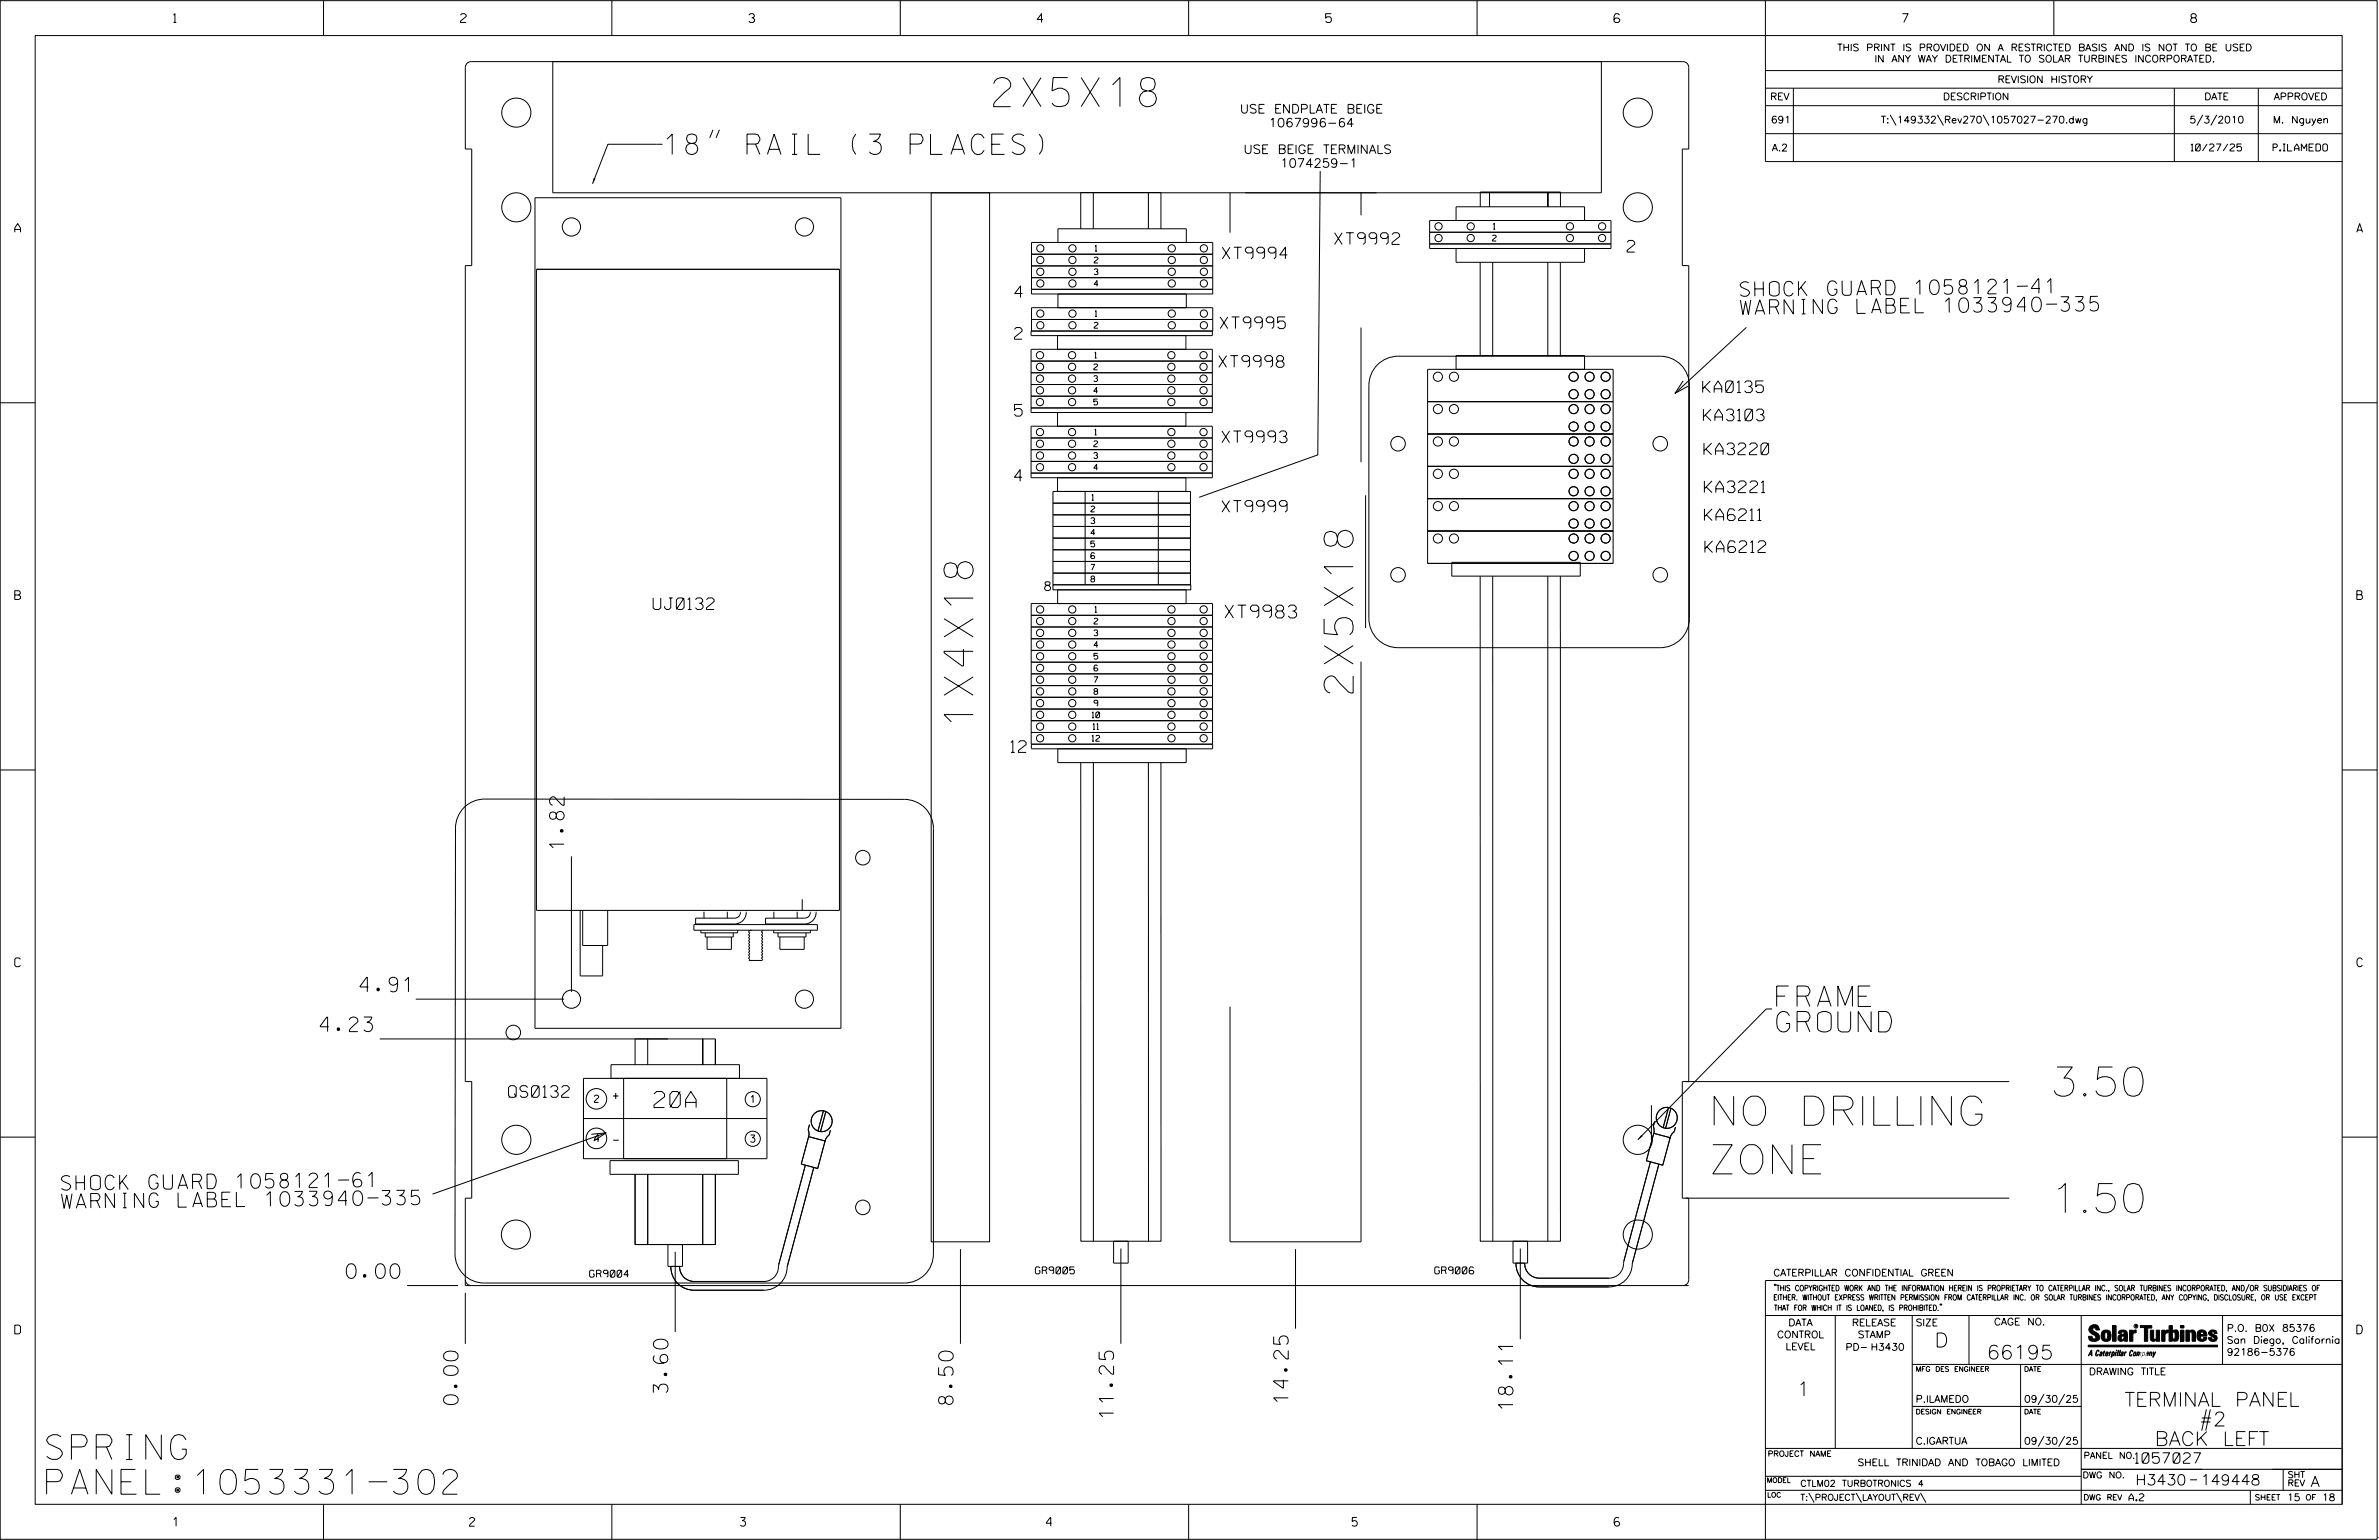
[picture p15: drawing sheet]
<svg xmlns="http://www.w3.org/2000/svg" width="864mm" height="559mm" viewBox="0 0 864 559" stroke-linecap="round" stroke-linejoin="round" font-family="sans-serif">
<defs><g id="words">
<g font-size="10.6">
<text x="360.7" y="38.7">2X5X18</text>
<text x="491.2" y="251.5" transform="rotate(-90 491.2 251.5)">2X5X18</text>
<text x="353.3" y="262.8" transform="rotate(-90 353.3 262.8)">1X4X18</text>
<text x="744.2" y="397.7">3.50</text>
<text x="620.3" y="408.3">NO DRILLING</text>
<text x="620.3" y="425.9">ZONE</text>
<text x="744.2" y="440">1.50</text>
</g>
<g font-size="9">
<text x="16.9" y="529.6">SPRING</text>
<text x="16.9" y="542.2">PANEL:1053331-302</text>
</g>
<g font-size="7.4">
<text x="241.6" y="56">18&quot; RAIL (3 PLACES)</text>
<text x="645" y="365.2">FRAME</text>
<text x="645" y="374.4">GROUND</text>
</g>
<text font-size="5.8" x="237.4" y="401.9">20A</text>
<g font-size="5.3">
<text x="631.7" y="107.6" transform="rotate(-1 631.7 107.6)">S H O C K</text>
<text x="663.5" y="107.2" transform="rotate(-1 663.5 107.2)">G U A R D</text>
<text x="695.2" y="106.9" transform="rotate(-1 695.2 106.9)">1</text>
<text x="700.5" y="106.8" transform="rotate(-1 700.5 106.8)">0</text>
<text x="705.8" y="106.8" transform="rotate(-1 705.8 106.8)">5</text>
<text x="711.1" y="106.7" transform="rotate(-1 711.1 106.7)">8</text>
<text x="716.3" y="106.7" transform="rotate(-1 716.3 106.7)">1</text>
<text x="721.6" y="106.6" transform="rotate(-1 721.6 106.6)">2</text>
<text x="726.9" y="106.6" transform="rotate(-1 726.9 106.6)">1 - 4</text>
<text x="742.8" y="106.4" transform="rotate(-1 742.8 106.4)">1</text>
<text x="674.1" y="113.7" transform="rotate(-1 674.1 113.7)">L A B E L</text>
<text x="705.8" y="113.4" transform="rotate(-1 705.8 113.4)">1</text>
<text x="711.1" y="113.3" transform="rotate(-1 711.1 113.3)">0</text>
<text x="716.4" y="113.3" transform="rotate(-1 716.4 113.3)">3</text>
<text x="721.7" y="113.2" transform="rotate(-1 721.7 113.2)">3</text>
<text x="727" y="113.2" transform="rotate(-1 727 113.2)">9</text>
<text x="732.3" y="113.1" transform="rotate(-1 732.3 113.1)">4</text>
<text x="737.6" y="113.1" transform="rotate(-1 737.6 113.1)">0 - 3</text>
<text x="753.4" y="112.9" transform="rotate(-1 753.4 112.9)">3</text>
<text x="758.7" y="112.9" transform="rotate(-1 758.7 112.9)">5</text>
<text x="631.8" y="114.2" transform="rotate(-1 631.8 114.2)">WA R N I N G</text>
<text x="204.8" y="308.1" transform="rotate(-90 204.8 308.1)">1.82</text>
<text x="130.7" y="359.9">4.91</text>
<text x="116.2" y="374.3">4.23</text>
<text x="22.3" y="431.9" transform="rotate(-1 22.3 431.9)">S H O C K</text>
<text x="54.1" y="431.5" transform="rotate(-1 54.1 431.5)">G U A R D</text>
<text x="85.8" y="431.2" transform="rotate(-1 85.8 431.2)">1</text>
<text x="91.1" y="431.2" transform="rotate(-1 91.1 431.2)">0</text>
<text x="96.3" y="431.1" transform="rotate(-1 96.3 431.1)">5</text>
<text x="101.6" y="431.1" transform="rotate(-1 101.6 431.1)">8</text>
<text x="106.9" y="431" transform="rotate(-1 106.9 431)">1</text>
<text x="112.2" y="430.9" transform="rotate(-1 112.2 430.9)">2</text>
<text x="117.5" y="430.9" transform="rotate(-1 117.5 430.9)">1 - 6</text>
<text x="133.4" y="430.7" transform="rotate(-1 133.4 430.7)">1</text>
<text x="96.4" y="437.7" transform="rotate(-1 96.4 437.7)">1</text>
<text x="101.7" y="437.7" transform="rotate(-1 101.7 437.7)">0</text>
<text x="107" y="437.6" transform="rotate(-1 107 437.6)">3</text>
<text x="112.3" y="437.6" transform="rotate(-1 112.3 437.6)">3</text>
<text x="117.6" y="437.5" transform="rotate(-1 117.6 437.5)">9</text>
<text x="122.8" y="437.4" transform="rotate(-1 122.8 437.4)">4</text>
<text x="128.1" y="437.4" transform="rotate(-1 128.1 437.4)">0 - 3</text>
<text x="144" y="437.2" transform="rotate(-1 144 437.2)">3</text>
<text x="149.3" y="437.2" transform="rotate(-1 149.3 437.2)">5</text>
<text x="22.4" y="438.5" transform="rotate(-1 22.4 438.5)">WA R N I N G</text>
<text x="64.7" y="438" transform="rotate(-1 64.7 438)">L A B E L</text>
<text x="125.8" y="463.8">0.00</text>
<text x="166.3" y="509.6" transform="rotate(-90 166.3 509.6)">0.00</text>
<text x="242.5" y="505.3" transform="rotate(-90 242.5 505.3)">3.60</text>
<text x="346" y="509.6" transform="rotate(-90 346 509.6)">8.50</text>
<text x="467.6" y="509" transform="rotate(-90 467.6 509)">14.25</text>
<text x="404.3" y="514.5" transform="rotate(-90 404.3 514.5)">11.25</text>
<text x="549.3" y="511.5" transform="rotate(-90 549.3 511.5)">18.11</text>
</g>
<g font-size="5.1">
<text x="702.3" y="488.8">D</text>
<text x="721.2" y="493.2">66195</text>
<text x="652.2" y="506.5">1</text>
<text x="771.2" y="510.3">TERMINAL PANEL</text>
<text x="782.2" y="524.5">BACK LEFT</text>
</g>
<text font-size="4.7" x="444.7" y="224.2">XT9983</text>
<g font-size="4.2">
<text x="484.5" y="88.7">XT9992</text>
<text x="443.7" y="94">XT9994</text>
<text x="590.7" y="91.5">2</text>
<text x="368.4" y="108">4</text>
<text x="442.9" y="119.2">XT9995</text>
<text x="368.3" y="123.1">2</text>
<text x="442.5" y="133.3">XT9998</text>
<text x="618.1" y="142.5">KA0135</text>
<text x="368.3" y="151">5</text>
<text x="618.3" y="152.7">KA3103</text>
<text x="443.6" y="160.6">XT9993</text>
<text x="618.6" y="165">KA3220</text>
<text x="368.3" y="174.7">4</text>
<text x="618.7" y="178.8">KA3221</text>
<text x="443.6" y="185.9">XT9999</text>
<text x="618.7" y="188.9">KA6211</text>
<text x="618.9" y="200.5">KA6212</text>
<text x="237.1" y="221.2">UJ0132</text>
<text x="367" y="273">12</text>
<text x="184.6" y="398.2">QS0132</text>
</g>
<g font-size="3.8">
<text x="775.1" y="531">1057027</text>
<text x="775.2" y="538.9">H3430</text>
<text x="798.8" y="538.9">149448</text>
<text x="838.8" y="539.5">A</text>
</g>
<g font-size="3.2">
<text x="63" y="8.2">1</text>
<text x="167.2" y="8.2">2</text>
<text x="271.8" y="8.2">3</text>
<text x="376.5" y="8.2">4</text>
<text x="481.2" y="8.2">5</text>
<text x="690.6" y="8.2">7</text>
<text x="795.3" y="8.2">8</text>
<text x="450.1" y="41.1">USE ENDPLATE BEIGE</text>
<text x="460.5" y="46.1">1067996-64</text>
<text x="451.4" y="55.7">USE BEIGE TERMINALS</text>
<text x="464.7" y="60.7">1074259-1</text>
<text x="5.4" y="84.3">A</text>
<text x="855.5" y="84.3">A</text>
<text x="378.8" y="214.3">8</text>
<text x="5.4" y="217.5">B</text>
<text x="855.6" y="217.5">B</text>
<text x="5.4" y="350.8">C</text>
<text x="855.6" y="350.8">C</text>
<text x="5.4" y="484">D</text>
<text x="855.6" y="484">D</text>
<text x="62.8" y="553.8">1</text>
<text x="170.4" y="553.8">2</text>
<text x="268.8" y="553.8">3</text>
<text x="379.8" y="553.8">4</text>
<text x="490.8" y="553.8">5</text>
<text x="585.9" y="553.8">6</text>
</g>
<g font-size="2.6">
<text x="215.8" y="400">2</text>
<text x="272.5" y="400.1">1</text>
<text x="215.8" y="414.3">4</text>
<text x="222.6" y="415">-</text>
<text x="272.5" y="414.5">3</text>
</g>
<g font-size="2.5">
<text x="666.9" y="18.5">THIS PRINT IS PROVIDED ON A RESTRICTED BASIS AND IS NOT TO BE USED</text>
<text x="680.5" y="22.6">IN ANY WAY DETRIMENTAL TO SOLAR TURBINES INCORPORATED.</text>
<text x="725.1" y="30">REVISION HISTORY</text>
<text x="642.6" y="36.3">REV</text>
<text x="705.3" y="36.3">DESCRIPTION</text>
<text x="800.2" y="36.3">DATE</text>
<text x="825.4" y="36.3">APPROVED</text>
<text x="642.9" y="44.7">691</text>
<text x="682.8" y="44.7">T:\149332\Rev270\1057027-270.dwg</text>
<text x="794.8" y="44.7">5/3/2010</text>
<text x="825.1" y="44.7">M. Nguyen</text>
<text x="643.2" y="54.8">A.2</text>
<text x="795.4" y="54.8">10/27/25</text>
<text x="825.1" y="54.8">P.ILAMEDO</text>
<text x="214" y="463.4">GR9004</text>
<text x="375.8" y="462.2">GR9005</text>
<text x="520.8" y="462.2">GR9006</text>
<text x="643.8" y="463">CATERPILLAR CONFIDENTIAL GREEN</text>
<text x="645.1" y="485.5">CONTROL</text>
<text x="649.2" y="481.1">DATA</text>
<text x="672.3" y="481.1">RELEASE</text>
<text x="674.4" y="485.5">STAMP</text>
<text x="695.4" y="481.1">SIZE</text>
<text x="723.8" y="480.8">CAGE NO.</text>
<text x="808.4" y="483.1">P.O. B0X 85376</text>
<text x="648.2" y="489.8">LEVEL</text>
<text x="669.9" y="490">PD- H3430</text>
<text x="808.4" y="487.5">San Diego, California</text>
<text x="808.4" y="491.8">92186-5376</text>
<text x="758.3" y="498.9">DRAWING TITLE</text>
<text x="695.4" y="508.9">P.ILAMEDO</text>
<text x="734.8" y="508.9">09/30/25</text>
<text x="695.4" y="524.1">C.IGARTUA</text>
<text x="734.8" y="524.1">09/30/25</text>
<text x="674.3" y="531.9">SHELL TRINIDAD AND TOBAGO LIMITED</text>
<text x="772.8" y="544.6">A.2</text>
<text x="830.2" y="544.6">15</text>
<text x="842.9" y="544.6">18</text>
</g>
<g font-size="2.3">
<text x="756.4" y="529.2">PANEL NO.</text>
<text x="653.5" y="539.4">CTLM02 TURBOTRONICS 4</text>
<text x="756" y="536.3">DWG NO.</text>
<text x="830.4" y="539.3">REV</text>
<text x="830.4" y="536.2">SHT</text>
<text x="653.5" y="544.5">T:\PROJECT\LAYOUT\REV\</text>
</g>
<g font-size="2.1">
<text x="542.1" y="83.2">1</text>
<text x="541.7" y="87.4">2</text>
<text x="397.2" y="95.4">2</text>
<text x="397.5" y="91.2">1</text>
<text x="397.2" y="99.7">3</text>
<text x="397.2" y="103.9">4</text>
<text x="397.2" y="119.1">2</text>
<text x="397.5" y="114.8">1</text>
<text x="397.4" y="129.9">1</text>
<text x="397" y="134.2">2</text>
<text x="397" y="142.7">4</text>
<text x="397" y="138.4">3</text>
<text x="397" y="146.9">5</text>
<text x="397.4" y="157.8">1</text>
<text x="397" y="162.1">2</text>
<text x="397" y="166.3">3</text>
<text x="397" y="170.6">4</text>
<text x="396" y="185.8">2</text>
<text x="396.4" y="181.5">1</text>
<text x="396" y="190">3</text>
<text x="396" y="194.2">4</text>
<text x="396" y="198.4">5</text>
<text x="396" y="202.7">6</text>
<text x="396" y="206.9">7</text>
<text x="396" y="211.1">8</text>
<text x="397.1" y="226.4">2</text>
<text x="397.5" y="222.2">1</text>
<text x="397.1" y="230.7">3</text>
<text x="397.1" y="234.9">4</text>
<text x="397.1" y="239.2">5</text>
<text x="397.1" y="243.4">6</text>
<text x="397.1" y="247.7">7</text>
<text x="397.1" y="251.9">8</text>
<text x="397.1" y="256.2">9</text>
<text x="396.4" y="260.5">10</text>
<text x="396.4" y="269">12</text>
<text x="396.8" y="264.7">11</text>
</g>
<g font-size="2">
<text x="643.8" y="468.4">&quot;THIS COPYRIGHTED WORK AND THE INFORMATION HEREIN IS PROPRIETARY TO CATERPILLAR INC., SOLAR TURBINES INCORPORATED, AND/OR SUBSIDIARIES OF</text>
<text x="643.8" y="471.8">EITHER. WITHOUT EXPRESS WRITTEN PERMISSION FROM CATERPILLAR INC. OR SOLAR TURBINES INCORPORATED, ANY COPYING, DISCLOSURE, OR USE EXCEPT</text>
<text x="644" y="475.6">THAT FOR WHICH IT IS LOANED, IS PROHIBITED.&quot;</text>
<text x="641.7" y="528.5">PROJECT NAME</text>
<text x="756.3" y="544.3">DWG REV</text>
<text x="818.5" y="544.3">SHEET</text>
<text x="836.9" y="544.3">OF</text>
</g>
<g font-size="1.8">
<text x="695.4" y="497.6">MFG DES ENGINEER</text>
<text x="734.8" y="497.6">DATE</text>
<text x="695.4" y="513.1">DESIGN ENGINEER</text>
<text x="734.8" y="513.1">DATE</text>
<text x="641.3" y="538">MODEL</text>
<text x="641.5" y="543.3">LOC</text>
</g>
<text font-size=".9" x="775.1" y="481.7">R</text>
</g></defs>
<g fill="none" stroke="#000" stroke-width=".36">
<path d="M.1 .2h862.8v558.4h-862.8zM12.8 12.9h837.4v533h-837.4zM117.4 .2v12.7M222.1 .2v12.7M326.8 .2v12.7M431.5 .2v12.7M536.2 .2v12.7M587.9 5.5l-.5-.5h-1l-.5 1v1.7l.5 .4h1l.6-.4v-.6l-.6-.5h-1l-.5 .5M640.9 .2v58.4h209.3M745.6 .2v12.7M200.7 22.4v47.6h380.6v-47.6M640.9 25.6h209.3"/>
<path d="M640.9 32h209.3M640.9 38.3h209.3M651 32v26.6M789.3 32v26.6M819.8 32v26.6M240.5 52.4h-19.8l-5.6 14.3M258.8 47.1l-1.2 2.9M261.2 47.1l-1.3 2.9M640.9 48.5h209.3M686.2 41.7l2.1 3.8M703.3 41.7l2.2 3.8M719.9 41.7l2.1 3.8"/>
<path d="M799.6 41.7l-2.1 3.8M804.7 41.7l-2.2 3.8M194.2 71.8h111.1v301.3h-111.1zM338 70h21.2v380.6h-21.2zM396.9 69.9v13.1M416.9 69.9v13.1M446.5 70v14.4M479.2 62.1l-.8 103-43.1 15.3M494.1 70v8.1M537.4 75v-5.3h29.1v5.3M540.7 69.7v5.3M561.9 69.7v5.3"/>
<path d="M194.7 97.7h110v232.6h-110zM374.4 88h65.8v18.7h-65.8zM374.4 92.3h65.8M374.4 96.5h65.8M384 88v-5h46.6v5M392.3 83v-13.1h29.1v13.1M519 88.5h65.8M519 80h65.8v10.2h-65.8zM519 84.3h65.8M537.3 95.2v34.1M541.9 95.2v34.1M561.9 95.2v34.1"/>
<path d="M566.4 95.2v34.1M575.2 80v-5h-46.6v5M575.2 90.2v5h-46.6v-5M374.4 111.7h65.8v8.5h-65.8zM374.4 115.9h65.8M374.4 105h65.8M374.4 100.8h65.8M384 106.7v5M430.6 106.7v5M494.1 118.9v48.8M634 118.8l-26 23.9M374.3 120.1h65.8v1.7h-65.8z"/>
<path d="M374.3 126.8h65.8v22.9h-65.8zM374.3 131h65.8M374.3 135.3h65.8M374.3 139.5h65.8M383.9 121.8v5M430.5 121.8v5M500 132.4a10.6 10.6 0 0 1 7.5-3.1h95.2a10.6 10.6 0 0 1 10.6 10.5v84.6a10.6 10.6 0 0 1-10.6 10.6h-95.2a10.6 10.6 0 0 1-10.6-10.6v-84.6a10.6 10.6 0 0 1 3.1-7.4zM518.2 134h67.4v70.4h-67.4zM575.2 134v-5h-46.6v5M611 138.2l-3 4.5 4.8-2.6M.1 146.2h12.7M374.3 154.7h65.8v18.7h-65.8z"/>
<path d="M374.3 143.8h65.8M374.3 148h65.8M374.3 158.9h65.8M383.9 149.7v5M430.5 149.7v5M518.2 145.7h67.4M518.2 157.5h67.4M850.2 146.2h12.7M374.3 171.7h65.8M374.3 163.2h65.8M374.3 167.4h65.8M382.2 178.3h50v33.9h-50z"/>
<path d="M383.9 173.4v4.9M393.9 178.3v33.9M420.5 178.3v33.9M430.5 173.4v4.9M495.7 179.7v48.2M518.2 169.2h67.4M382.2 182.6h50M382.2 186.8h50M382.2 191h50M382.2 195.3h50M382.2 199.5h50M518.2 180.9h67.4"/>
<path d="M518.2 192.7h67.4M374.3 219h65.9v51h-65.9zM382.2 212.2h50.1v1.8h-50.1zM382.2 203.7h50M382.2 208h50M383.9 219v-5h46.7v5M527 204h46.7v5.1h-46.7zM537.3 209.1l.1 241.3h29.1l-.1-241.3M541.9 209.1v241.3M561.9 209.1v241.3M374.3 223.3h65.9M374.3 227.5h65.9"/>
<path d="M374.3 231.8h65.9M374.3 236h65.9M374.3 240.3h65.9M374.3 244.5h65.9M374.3 248.8h65.9M374.3 253h65.9M374.3 257.3h65.9M494.1 240.1v210.5h-47.6v-85.3M.1 279.4h12.7M374.3 261.5h65.9M374.3 265.8h65.9M374.4 270.1h65.8v1.6h-65.8"/>
<path d="M392.3 276.7l.1 173.7h29.1l-.1-173.7M396.9 276.7v173.7M416.9 276.7v173.7M430.6 271.7v5h-46.6v-5M850.2 279.4h12.7M168.5 293a10.5 10.5 0 0 1 7.4-3.1l152.4 .2a10.5 10.5 0 0 1 10.5 10.5v154.4a10.5 10.5 0 0 1-10.5 10.6h-152.5a10.6 10.6 0 0 1-10.6-10.6l.1-154.5a10.7 10.7 0 0 1 3.2-7.5zM207.4 310.7v49.2M210.6 330.3v23.8h8.2v-11M211.5 330.3v12.8h9.1v-12.8M251.9 335.5h44.8v2h-44.8zM254.4 337.5v1h13.4v-1M255.6 330.8v2.4"/>
<path d="M256 338.5v1.5h10.2v-1.5M264 330.8v2.4M268.8 330.8a2.11 2.11 0 0 1-2.1 2.4h-14.2v2.1h14.2a4.2 4.2 0 0 0 4.2-4.5M276.8 337.5l-.4 .6 .5 .6-.5 .5 .5 .5-.5 .6 .5 .5-.5 .5 .5 .5-.5 .6 .5 .5-.5 .5 .5 .6-.5 .5 .5 .5-.5 .5 .5 .6-.5 .5 .5 .5-.5 .6 .5 .5-.3 .3h-4.7l.3-.3-.5-.5 .5-.6-.5-.5 .5-.5-.5-.6 .5-.5-.5-.5 .5-.5-.5-.6 .5-.5-.5-.5 .5-.6-.5-.5 .5-.5-.5-.5 .5-.6-.5-.5 .5-.5-.5-.6 .5-.5 .7-.1M280.8 337.5v1h13.4v-1M280.9 330.8v2.4M282.4 338.5v1.5h10.2v-1.5M283.1 340v4.5h8.8v-4.5M289.4 330.8v2.4M291.2 326.3v4M294.1 330.8a2.09 2.09 0 0 1-2.1 2.4h-14.1v2.1h14.1a4.2 4.2 0 0 0 4.3-4.5M256.7 340v4.5h8.8v-4.5"/>
<path d="M137.8 377h121.9v9.3M150.9 362.5h53.9M230.5 377v9.3M235.1 377v9.3M255.1 377v9.3M643.3 366.1h-2.2l-46.6 47.5M211.8 391.3h66.6v29.1h-66.6zM222.5 397.7h2M223.5 396.6v2.2M226.4 391.3h37.4v29.1h-37.4zM268.4 391.3v-5h-46.6v5M613 392.5v-296.1h-2.3v-42.3h2.3v-29.6a2.05 2.05 0 0 0-2.1-2.1h-439.9a2.11 2.11 0 0 0-2.1 2.1v29.6h2.3v42.3h-2.3v296.1h2.3v42.3h-2.3v31.7h444.1"/>
<path d="M729.4 392.5h-118.7v42.3h118.7M.1 412.6h12.7M211.8 405.9h66.6M214.6 411.6l5.4-.5-4.5 3M220 411.1l-63 22.2M293.5 412.4l6 1.6-2.7 10-5.9-1.6zM293.9 408.1l-.5 1.8 .3 1.4-.3 1.5M298.9 403.1l-2 7.3M299.8 403.3l-1.9 7.3M301.4 410.1l-.4 1.7-1.1 1.2-.5 1.4M599.5 401v12.7M600.3 411.2l6 1.6-2.7 10-6-1.6z"/>
<path d="M600.6 406.9l-.4 1.8 .3 1.5-.3 1.4M605.7 401.9l-2 7.3M606.6 402.1l-2 7.3M608.2 408.9l-.4 1.7-1.1 1.2-.5 1.4M850.2 412.6h12.7M221.4 421.1h46.6v5h-46.6zM230.5 426.1v25.5h29.2v-25.5v25.5h-29.2zM235.1 426.1v25.5M255.1 426.1v25.5M292.3 422.8l-9.6 36.1a5.6 5.6 0 0 1-5.4 6.1h-25.3a5.3 5.3 0 0 1-5.3-5.5M295.4 423.6l-9.7 36.1a8.5 8.5 0 0 1-8.4 8.5h-25.3a8.4 8.4 0 0 1-8.5-8.7M599.1 421.6l-9.6 36.1a5.6 5.6 0 0 1-5.4 6.1h-25.3a5.3 5.3 0 0 1-5.3-5.5"/>
<path d="M602.2 422.4l-9.7 36.1a8.4 8.4 0 0 1-8.4 8.5h-25.3a8.5 8.5 0 0 1-8.5-8.7M613 434.8v29.6a2.11 2.11 0 0 1-2.1 2.1M242.5 451.6v7.9h5.3v-7.9M245.1 454.2v29.1M348.7 453.2v34.4M404.2 450.4h5.3v7.9h-5.3zM406.9 453v34.6M470.3 453.2v28.9M549.2 450.4h5.3v7.9h-5.3zM551.9 453v32.9M147.8 466.5h18.5M168.9 464.4a2.17 2.17 0 0 0 2.1 2.1"/>
<path d="M168.9 469.1v18.5M640.9 477.3h209.3M644.2 466.1l-.1 .4M644.7 466.1l-.2 .4M666.2 477.3v48.3M694.2 477.3v48.3M704.4 473.3l-.1 .4M704.8 473.3l-.1 .4M714.8 477.3v17.8M755.5 477.3v68.6M806.8 477.3v17.8M816.5 466l-1.4 3.1"/>
<path d="M850.2 464.6h-209.3v94M850.2 464.8v81.1M694.2 495.1h156M733.5 495.1v30.5M758.6 481.4a2.02 2.02 0 0 1 3.1-.1l.5 1.3h-1.3l-.2-.6-.4-.2-.6 .1-.1 .4 .4 .7a2.46 2.46 0 0 1 2.2 2.9 2.83 2.83 0 0 1-3.8 .3l-.3-1.3h1.3l.2 .7 .6 .3 .5-.2 .2-.5-.4-.6-1.9-1.2-.4-.9zM759.2 491.3h-.7l.7-1.2v1.9h.2l-.1-2.1-1.3 2.1 .5-.5h.7M761.3 490l.3-.2 .4 .3-.1 .3-.3-.4-.4 .3-.3 1.6h.4l.4-.5-.3 .6-.4 .1-.3-.4zM762.6 490.6l.5-.1-.1 1.4h-.9a.74 .74 0 0 1 .9-.8l-.3 .7-.5 .1 .2-.5 .6-.2v-.5l-.7 .2zM763 483.2a2.17 2.17 0 0 1 3.1 0l.3 1.4-.3 1.5a2.17 2.17 0 0 1-3.1 0l-.3-1.5zM763.6 490.5l.4-.4 .2 .6h-.3l-.3 .9 .2 .4-.3-.1zM764.1 483.7l.5-.4 .4 .3v2.2l-.4 .2-.5-.2zM764.6 491.1l.6 .2v-.7l-.4-.1-.4 .6-.1 .8h.6"/>
<path d="M764.6 491.1l-.1 .8h.4M764.6 482.6v.8M764.8 490.7l.4 .1v.3h-.6zM765 491.5l-.1 .4zM766 490.5l-.5 1.5zM766 490.8l.4-.3-.4 .4M766.9 481h1.3v5.7h-1.3zM767 490.8l.5 .1-.3 .8-.4 .2zM767.3 490.5h-.5l-.5 2M767.3 490.5a.8 .8 0 0 1 .2 1 .8 .8 0 0 1-.9 .4l-.1 .6M767.3 490.5l-.1 .2M768.1 490.5l-.4 1.5z"/>
<path d="M768.2 489.9h.3l-.1 .2h-.2zM769 489.9l-.5 2.1zM769.7 489.9l-.6 2.1zM770.1 491.4l.5-.3-.5 .8zM770.4 491.9h.1M770.6 491.1l.1-.4-.7 .2 .1-.3 .6-.1 .2 .3-.5 1.1M770.6 491.1a.74 .74 0 0 0-.8 .8h.6M771 484.8h-.7l-.3 .6 .4 .7 .5-.3 .1-2.4h-.8l-.1 .4h-1.2a1.71 1.71 0 0 1 1.8-1.3 1.71 1.71 0 0 1 1.6 1.4v2.8h-1.1l-.1-.6M771 484.2l-1.5 .1a1.41 1.41 0 0 0 0 2.4l.5 .1 1.1-.7M771.2 486.1h-.1M771.4 490.5l.1 .3 .4-.3-.9 1.5zM771.5 490.8h.1"/>
<path d="M773 482.7h1.2v.5l.5-.5 .7-.1v1h-.6l-.5 .4-.1 2.7h-1.2zM773.3 490.3l.6-.4 .4 .2-.1 .4-.3-.4a1.28 1.28 0 0 0-.5 1.8l.6-.4-.1 .4-.8 .1zM774.7 490.8l.5-.3a.88 .88 0 0 1 .2 .9 .88 .88 0 0 1-.7 .7l-.2-.2zM774.8 490.9h.5l-.3 1h-.3l-.2-.2zM775.2 490.5l-.1 .2M776.8 481h4.3v.9h-1.5v4.8h-1.3M776.8 490.6l-.8 .2v-.3l-.4 1.5 .8-1.3v1.3l.3-1.2M779.3 491.1h.4M779.6 490.5h.3l-.3 1.4M779.6 490.7h.2l-.1 .4M779.7 491.1l-.1 .4M779.7 491.1l-.4 .2"/>
<path d="M780.1 492l.4-1.5 .1 .3 .3-.3 .3 .2-.3 1.3v-1.3l-.7 1.3M780.6 482.7h1.2v2.7l.1 .4 .4 .3 .4-.7v-2.7h1.2l.1 4h-1.3v-.5l-1.1 .6-.7-.3-.3-.7zM781.6 492.5l1-2-.8 1.3-.2-1.3-.2 2M784.7 482.7h1.2v.5l.5-.5 .7-.1v1h-.5l-.6 .4-.1 2.7h-1.2zM787.4 481h1.2v2a1.4 1.4 0 0 1 2.2 .2l.1 1.4-.4 1.9-1.5 .1-.4-.5v-1l.5 .9 .5-.3v-2.1l-.5-.4-.5 .7v2.8h-1.2zM791.5 482.7h1.3v4h-1.3zM791.5 481h1.3v.9h-1.3zM793.5 482.7h1.3v.4l.7-.5 1.1 .2 .4 .6v3.3h-1.2l-.3-3.4-.7 .2v3.2h-1.3zM794.8 483.1h.1M797.7 483.2a1.92 1.92 0 0 1 2.4-.5 1.92 1.92 0 0 1 1 2.1h-2.3v.8l.6 .5 .5-.3v-.5h1.2a1.83 1.83 0 0 1-2.1 1.4 1.83 1.83 0 0 1-1.5-2.1zM798.8 484.2v.6M799.1 483.4h.6l.2 .8h-1.1z"/>
<path d="M804.6 482.9a1.84 1.84 0 0 0-2.9 .8 3.3 3.3 0 0 0 2.2 1.9l-.5 .5-.4-.3-.1-.4h-1.2l.1 .6a1.92 1.92 0 0 0 2.9 .4M804.9 483.8h-1.2l-.2-.6-.5 .1-.1 .3 .1 .3 1.8 .9M805.1 488.1h-47.1v.6h47.1M694.2 510.3h61.3M742 505.8l-2.2 3.9M749.5 505.8l-2.2 3.9M799 516h3.4M799.3 514.5h3.3M800.9 511.4l-1.6 7.7M802.4 511.4l-1.7 7.7M804.3 513.6l.5-1 1.5-.2a1.21 1.21 0 0 1 .7 1.9l-2.9 3.1h3.4M640.9 525.6h209.2"/>
<path d="M640.9 535.7h114.6M742 521.1l-2.2 3.8M749.5 521.1l-2.2 3.8M755.5 533.2h94.7M795 537h2.6M828.8 533.2v7.6M117.4 545.9v12.7M222.1 545.9v12.7M326.8 545.9v12.7M431.5 545.9v12.7M536.2 545.9v12.7M640.9 540.8h209.3"/>
<path d="M656.6 541.7l2 3.5M673.8 541.7l1.9 3.5M688.4 541.7l2 3.5M697.2 541.7l1.9 3.5M816.9 541v4.9M863.5 558h.1"/>
<circle cx="187.4" cy="40.9" r="5.3"/>
<circle cx="594.5" cy="40.9" r="5.3"/>
<circle cx="187.4" cy="75.2" r="5.3"/>
<circle cx="594.5" cy="75.2" r="5.3"/>
<circle cx="207.4" cy="82.3" r="3.3"/>
<circle cx="292" cy="82.3" r="3.3"/>
<circle cx="377.6" cy="94.4" r="1.32"/>
<circle cx="377.6" cy="98.6" r="1.32"/>
<circle cx="377.6" cy="90.1" r="1.32"/>
<circle cx="389.3" cy="94.4" r="1.32"/>
<circle cx="389.3" cy="98.6" r="1.32"/>
<circle cx="389.3" cy="90.1" r="1.32"/>
<circle cx="425.4" cy="90.1" r="1.32"/>
<circle cx="425.4" cy="98.6" r="1.32"/>
<circle cx="425.4" cy="94.3" r="1.32"/>
<circle cx="437" cy="90.1" r="1.32"/>
<circle cx="437" cy="98.6" r="1.32"/>
<circle cx="437" cy="94.4" r="1.32"/>
<circle cx="522.2" cy="86.4" r="1.32"/>
<circle cx="522.2" cy="82.1" r="1.32"/>
<circle cx="533.9" cy="86.4" r="1.32"/>
<circle cx="533.9" cy="82.1" r="1.32"/>
<circle cx="569.9" cy="86.4" r="1.32"/>
<circle cx="569.9" cy="82.1" r="1.32"/>
<circle cx="581.6" cy="86.4" r="1.32"/>
<circle cx="581.6" cy="82.1" r="1.32"/>
<circle cx="377.6" cy="118" r="1.32"/>
<circle cx="377.6" cy="102.9" r="1.32"/>
<circle cx="377.6" cy="113.8" r="1.32"/>
<circle cx="389.3" cy="118" r="1.32"/>
<circle cx="389.3" cy="102.9" r="1.32"/>
<circle cx="389.3" cy="113.8" r="1.32"/>
<circle cx="425.4" cy="113.8" r="1.32"/>
<circle cx="425.4" cy="118" r="1.32"/>
<circle cx="425.4" cy="102.9" r="1.32"/>
<circle cx="437" cy="113.8" r="1.32"/>
<circle cx="437" cy="102.9" r="1.32"/>
<circle cx="437" cy="118" r="1.32"/>
<circle cx="377.5" cy="128.9" r="1.32"/>
<circle cx="377.5" cy="137.4" r="1.32"/>
<circle cx="377.5" cy="133.1" r="1.32"/>
<circle cx="389.2" cy="133.1" r="1.32"/>
<circle cx="389.2" cy="128.9" r="1.32"/>
<circle cx="389.2" cy="137.4" r="1.32"/>
<circle cx="425.2" cy="137.4" r="1.32"/>
<circle cx="425.2" cy="128.9" r="1.32"/>
<circle cx="425.2" cy="133.1" r="1.32"/>
<circle cx="436.9" cy="137.4" r="1.32"/>
<circle cx="436.9" cy="128.9" r="1.32"/>
<circle cx="436.9" cy="133.1" r="1.32"/>
<circle cx="522" cy="136.7" r="1.65"/>
<circle cx="527.8" cy="136.7" r="1.65"/>
<circle cx="571.2" cy="136.7" r="1.66"/>
<circle cx="577" cy="136.7" r="1.65"/>
<circle cx="582.9" cy="136.7" r="1.65"/>
<circle cx="377.5" cy="145.9" r="1.32"/>
<circle cx="377.5" cy="156.8" r="1.32"/>
<circle cx="377.5" cy="141.6" r="1.32"/>
<circle cx="389.2" cy="141.6" r="1.32"/>
<circle cx="389.2" cy="145.9" r="1.32"/>
<circle cx="389.2" cy="156.8" r="1.32"/>
<circle cx="425.2" cy="156.8" r="1.32"/>
<circle cx="425.2" cy="145.9" r="1.32"/>
<circle cx="425.2" cy="141.6" r="1.32"/>
<circle cx="436.9" cy="145.9" r="1.32"/>
<circle cx="436.9" cy="156.8" r="1.32"/>
<circle cx="436.9" cy="141.6" r="1.32"/>
<circle cx="522" cy="148.5" r="1.65"/>
<circle cx="527.8" cy="148.5" r="1.65"/>
<circle cx="571.2" cy="143" r="1.67"/>
<circle cx="571.2" cy="154.8" r="1.66"/>
<circle cx="571.2" cy="148.4" r="1.66"/>
<circle cx="577" cy="143" r="1.66"/>
<circle cx="577" cy="148.5" r="1.65"/>
<circle cx="577" cy="154.8" r="1.65"/>
<circle cx="582.9" cy="143" r="1.66"/>
<circle cx="582.9" cy="154.8" r="1.65"/>
<circle cx="582.9" cy="148.5" r="1.65"/>
<circle cx="377.5" cy="165.3" r="1.32"/>
<circle cx="377.5" cy="169.5" r="1.32"/>
<circle cx="377.5" cy="161" r="1.32"/>
<circle cx="389.2" cy="169.5" r="1.32"/>
<circle cx="389.2" cy="161" r="1.32"/>
<circle cx="389.2" cy="165.3" r="1.32"/>
<circle cx="425.2" cy="165.3" r="1.32"/>
<circle cx="425.2" cy="161" r="1.32"/>
<circle cx="425.2" cy="169.5" r="1.32"/>
<circle cx="436.9" cy="165.3" r="1.32"/>
<circle cx="436.9" cy="169.5" r="1.32"/>
<circle cx="436.9" cy="161" r="1.32"/>
<circle cx="507.5" cy="161" r="2.65"/>
<circle cx="522" cy="160.2" r="1.66"/>
<circle cx="522" cy="171.9" r="1.67"/>
<circle cx="527.8" cy="160.2" r="1.66"/>
<circle cx="527.8" cy="171.9" r="1.66"/>
<circle cx="571.2" cy="178.2" r="1.67"/>
<circle cx="571.2" cy="160.2" r="1.67"/>
<circle cx="571.2" cy="171.9" r="1.67"/>
<circle cx="571.2" cy="166.5" r="1.67"/>
<circle cx="577" cy="178.3" r="1.66"/>
<circle cx="577" cy="160.2" r="1.66"/>
<circle cx="577" cy="171.9" r="1.67"/>
<circle cx="577" cy="166.5" r="1.66"/>
<circle cx="582.9" cy="160.2" r="1.66"/>
<circle cx="582.9" cy="178.3" r="1.66"/>
<circle cx="582.9" cy="171.9" r="1.66"/>
<circle cx="582.9" cy="166.5" r="1.65"/>
<circle cx="602.7" cy="161" r="2.65"/>
<circle cx="522" cy="183.7" r="1.65"/>
<circle cx="522" cy="195.4" r="1.66"/>
<circle cx="527.8" cy="183.7" r="1.65"/>
<circle cx="527.8" cy="195.4" r="1.66"/>
<circle cx="571.2" cy="190" r="1.66"/>
<circle cx="571.2" cy="183.7" r="1.66"/>
<circle cx="571.2" cy="195.4" r="1.67"/>
<circle cx="577" cy="190" r="1.65"/>
<circle cx="577" cy="183.7" r="1.65"/>
<circle cx="577" cy="195.4" r="1.66"/>
<circle cx="582.9" cy="190" r="1.65"/>
<circle cx="582.9" cy="183.7" r="1.65"/>
<circle cx="582.9" cy="195.4" r="1.66"/>
<circle cx="507.5" cy="208.6" r="2.64"/>
<circle cx="571.2" cy="201.7" r="1.66"/>
<circle cx="577" cy="201.7" r="1.65"/>
<circle cx="582.9" cy="201.7" r="1.65"/>
<circle cx="602.7" cy="208.6" r="2.64"/>
<circle cx="377.6" cy="225.4" r="1.32"/>
<circle cx="377.6" cy="233.9" r="1.32"/>
<circle cx="377.6" cy="221.1" r="1.32"/>
<circle cx="377.6" cy="229.6" r="1.32"/>
<circle cx="377.6" cy="238.1" r="1.32"/>
<circle cx="389.2" cy="233.9" r="1.32"/>
<circle cx="389.2" cy="225.4" r="1.32"/>
<circle cx="389.2" cy="238.1" r="1.32"/>
<circle cx="389.2" cy="221.1" r="1.32"/>
<circle cx="389.2" cy="229.6" r="1.32"/>
<circle cx="425.3" cy="225.4" r="1.32"/>
<circle cx="425.3" cy="233.9" r="1.32"/>
<circle cx="425.3" cy="238.1" r="1.32"/>
<circle cx="425.3" cy="221.1" r="1.32"/>
<circle cx="425.3" cy="229.6" r="1.32"/>
<circle cx="436.9" cy="233.9" r="1.32"/>
<circle cx="436.9" cy="225.4" r="1.32"/>
<circle cx="436.9" cy="221.1" r="1.32"/>
<circle cx="436.9" cy="238.1" r="1.32"/>
<circle cx="436.9" cy="229.6" r="1.32"/>
<circle cx="377.6" cy="259.4" r="1.32"/>
<circle cx="377.6" cy="250.9" r="1.32"/>
<circle cx="377.6" cy="242.4" r="1.32"/>
<circle cx="377.6" cy="246.6" r="1.32"/>
<circle cx="377.6" cy="255.1" r="1.32"/>
<circle cx="389.2" cy="242.4" r="1.32"/>
<circle cx="389.2" cy="259.4" r="1.32"/>
<circle cx="389.2" cy="250.9" r="1.32"/>
<circle cx="389.2" cy="246.6" r="1.32"/>
<circle cx="389.2" cy="255.1" r="1.32"/>
<circle cx="425.3" cy="242.4" r="1.32"/>
<circle cx="425.3" cy="250.9" r="1.32"/>
<circle cx="425.3" cy="259.4" r="1.32"/>
<circle cx="425.3" cy="255.1" r="1.32"/>
<circle cx="425.3" cy="246.6" r="1.32"/>
<circle cx="436.9" cy="242.4" r="1.32"/>
<circle cx="436.9" cy="259.4" r="1.32"/>
<circle cx="436.9" cy="250.9" r="1.32"/>
<circle cx="436.9" cy="255.1" r="1.32"/>
<circle cx="436.9" cy="246.6" r="1.32"/>
<circle cx="377.6" cy="267.9" r="1.32"/>
<circle cx="377.6" cy="263.6" r="1.32"/>
<circle cx="389.2" cy="267.9" r="1.32"/>
<circle cx="389.2" cy="263.6" r="1.32"/>
<circle cx="425.3" cy="267.9" r="1.32"/>
<circle cx="425.3" cy="263.6" r="1.32"/>
<circle cx="436.9" cy="267.9" r="1.32"/>
<circle cx="436.9" cy="263.6" r="1.32"/>
<circle cx="313.2" cy="311.2" r="2.63"/>
<circle cx="186.3" cy="374.6" r="2.65"/>
<circle cx="207.4" cy="362.6" r="3.3"/>
<circle cx="292" cy="362.6" r="3.3"/>
<circle cx="216.5" cy="398.7" r="3.7"/>
<circle cx="273.2" cy="398.9" r="2.75"/>
<circle cx="187.4" cy="413.6" r="5.3"/>
<circle cx="216.5" cy="413.1" r="3.7"/>
<circle cx="273.2" cy="413.2" r="2.76"/>
<circle cx="298.3" cy="406.8" r="3.8"/>
<circle cx="594.5" cy="413.6" r="5.3"/>
<circle cx="605.1" cy="405.6" r="3.8"/>
<circle cx="313.2" cy="438.1" r="2.63"/>
<circle cx="187.3" cy="448" r="5.3"/>
<circle cx="594.5" cy="448" r="5.3"/>
<circle cx="775.4" cy="481.2" r=".69"/>
</g>
<g fill="#000">
<path d="M215.5 64.6l.7 .2-1.1 1.9zM595.8 411.8l.5 .5-1.8 1.3zM768.1 490.5l-.4 1.5zM768.2 489.9h.3l-.1 .2h-.2zM769 489.9l-.5 2.1zM769.7 489.9l-.6 2.1zM791.5 481h1.3v.9h-1.3zM791.5 482.7h1.3v4h-1.3zM758 488.1h47.1v.6h-47.1z"/>
<path d="M759.2 489.9l-1.2 2.1 .5-.5h.7v.5h.2zM759.2 490.1v1.2h-.7z" fill-rule="evenodd"/>
<path d="M758.6 481.4a2.02 2.02 0 0 1 3.1-.1l.5 1.3h-1.3l-.2-.6-.4-.2-.6 .1-.1 .4 .4 .7a2.46 2.46 0 0 1 2.2 2.9 2.83 2.83 0 0 1-3.8 .3l-.3-1.3h1.3l.2 .7 .6 .3 .5-.2 .2-.5-.4-.6-1.9-1.2-.4-.9z" fill-rule="evenodd"/>
<path d="M761.3 490l.3-.2 .4 .3-.1 .3-.3-.4-.4 .3-.3 1.6h.4l.4-.5-.3 .6-.4 .1-.3-.4z" fill-rule="evenodd"/>
<path d="M762.6 490.6l.5-.1-.1 1.4h-.9a.74 .74 0 0 1 .9-.8l-.6 .3-.2 .5 .5-.1 .3-.6v-.5l-.7 .2z" fill-rule="evenodd"/>
<path d="M763.6 490.5l.4-.4 .2 .6h-.3l-.3 .9 .2 .4-.3-.1z" fill-rule="evenodd"/>
<path d="M764.8 490.5l.5 .3-.1 .5h-.6l.6-.2v-.3l-.4-.1-.3 1.2h.4l.3-.4-.6 .6-.3-.2v-.4z" fill-rule="evenodd"/>
<path d="M763 483.2a2.17 2.17 0 0 1 3.1 0l.3 1.4-.3 1.5a2.17 2.17 0 0 1-3.1 0l-.3-1.5zM764.1 483.7v2.1l.5 .2 .4-.2v-2.2l-.4-.3z" fill-rule="evenodd"/>
<path d="M766 490.5v.3l.4-.1-.4 .2-.5 1.1z" fill-rule="evenodd"/>
<path d="M766.8 490.5l-.5 2 .3-.6a.71 .71 0 0 0 .9-.5 .71 .71 0 0 0-.4-.9zM767 490.8l.5 .1-.3 .8-.4 .2z" fill-rule="evenodd"/>
<path d="M766.9 481h1.3v5.7h-1.3z" fill-rule="evenodd"/>
<path d="M770.1 490.6l.6-.1 .2 .3-.4 1.2-.5 .1-.2-.5 .3-.5h.5l-.7 .5v.3l.4-.1 .4-.9-.5-.2-.2 .2z" fill-rule="evenodd"/>
<path d="M769.4 482.8l-.5 1h1.2l.1-.4h.8v.8l-1.5 .1a1.41 1.41 0 0 0 0 2.4l.5 .1 1.1-.7 .1 .6h1.1v-2.8a1.79 1.79 0 0 0-2.4-1.2zM770.3 484.8h.7l-.1 1-.5 .3-.4-.7z" fill-rule="evenodd"/>
<path d="M771.4 490.5l.1 .3 .4-.3-.9 1.5z" fill-rule="evenodd"/>
<path d="M773 482.7h1.2v.5l.5-.5 .7-.1v1h-.6l-.5 .4-.1 2.7h-1.2z" fill-rule="evenodd"/>
<path d="M773.3 490.3l.6-.4 .4 .2-.1 .4-.3-.4a1.28 1.28 0 0 0-.5 1.8l.6-.4-.3 .5h-.6z" fill-rule="evenodd"/>
<path d="M774.7 490.8l-.2 1.1h.7a.96 .96 0 0 0 0-1.4zM774.8 490.9h.5l-.1 .6-.5 .4-.2-.2z" fill-rule="evenodd"/>
<path d="M776 490.5v.3l.4-.3 .2 .3 .7-.2-.3 1.4v-1.3l-.6 1.3v-1.3l-.8 1.3z" fill-rule="evenodd"/>
<path d="M776.8 481h4.3v.9h-1.5v4.8h-1.3v-4.8h-1.5z" fill-rule="evenodd"/>
<path d="M777.9 490.5l-.5 2 .3-.6a.71 .71 0 0 0 .9-.5 .71 .71 0 0 0-.4-.9zM778.1 490.8l.3-.1 .1 .4-.5 .8-.2-.5z" fill-rule="evenodd"/>
<path d="M779.3 490.6l.6-.1-.3 1.5-.7-.1a.67 .67 0 0 1 .8-.8l-.6 .3-.1 .5 .4-.1 .4-.9-.4-.2-.3 .2z" fill-rule="evenodd"/>
<path d="M780.5 490.5l.1 .3 .3-.3 .3 .2-.3 1.3v-1.3l-.8 1.3z" fill-rule="evenodd"/>
<path d="M780.6 482.7h1.2v2.7l.1 .4 .4 .3 .4-.7v-2.7h1.2l.1 4h-1.3v-.5l-1.1 .6-.7-.3-.3-.7z" fill-rule="evenodd"/>
<path d="M781.6 490.5l.2 1.3 .8-1.3-1.2 2z" fill-rule="evenodd"/>
<path d="M784.7 482.7h1.2v.5l.5-.5 .7-.1v1h-.5l-.6 .4-.1 2.7h-1.2z" fill-rule="evenodd"/>
<path d="M787.4 481h1.2v2a1.4 1.4 0 0 1 2.2 .2l.1 1.4-.4 1.9-1.5 .1-.4-.5v-1l.5 .9 .5-.3v-2.1l-.5-.4-.5 .7v2.8h-1.2z" fill-rule="evenodd"/>
<path d="M793.5 482.7h1.3v.4a1.29 1.29 0 0 1 2.2 .3v3.3h-1.2l-.3-3.4-.7 .2v3.2h-1.3z" fill-rule="evenodd"/>
<path d="M797.7 483.2a1.92 1.92 0 0 1 2.4-.5 1.92 1.92 0 0 1 1 2.1h-2.3v.8l.6 .5 .5-.3v-.5h1.2a1.83 1.83 0 0 1-2.1 1.4 1.83 1.83 0 0 1-1.5-2.1zM799.1 483.4l-.3 .8h1.1l-.2-.8z" fill-rule="evenodd"/>
<path d="M801.9 483.2a1.94 1.94 0 0 1 3 .1v.5h-1.2l-.2-.6-.5 .1-.1 .3 .1 .3 1.8 .9a1.2 1.2 0 0 1 .1 1.3 1.2 1.2 0 0 1-1.2 .7l-1.6-.4-.4-1h1.2l.1 .4 .4 .3 .5-.5a3.3 3.3 0 0 1-2.2-1.9z" fill-rule="evenodd"/>
<circle cx="761.4" cy="492" r=".07"/>
<circle cx="762.2" cy="485.1" r=".07"/>
<circle cx="769.3" cy="492" r=".07"/>
<circle cx="773.1" cy="486.7" r=".07"/>
<circle cx="791.5" cy="486.7" r=".07"/>
<circle cx="791.5" cy="481" r=".07"/>
<circle cx="794.8" cy="486.7" r=".07"/>
</g>
<use href="#words"/>
</svg>
